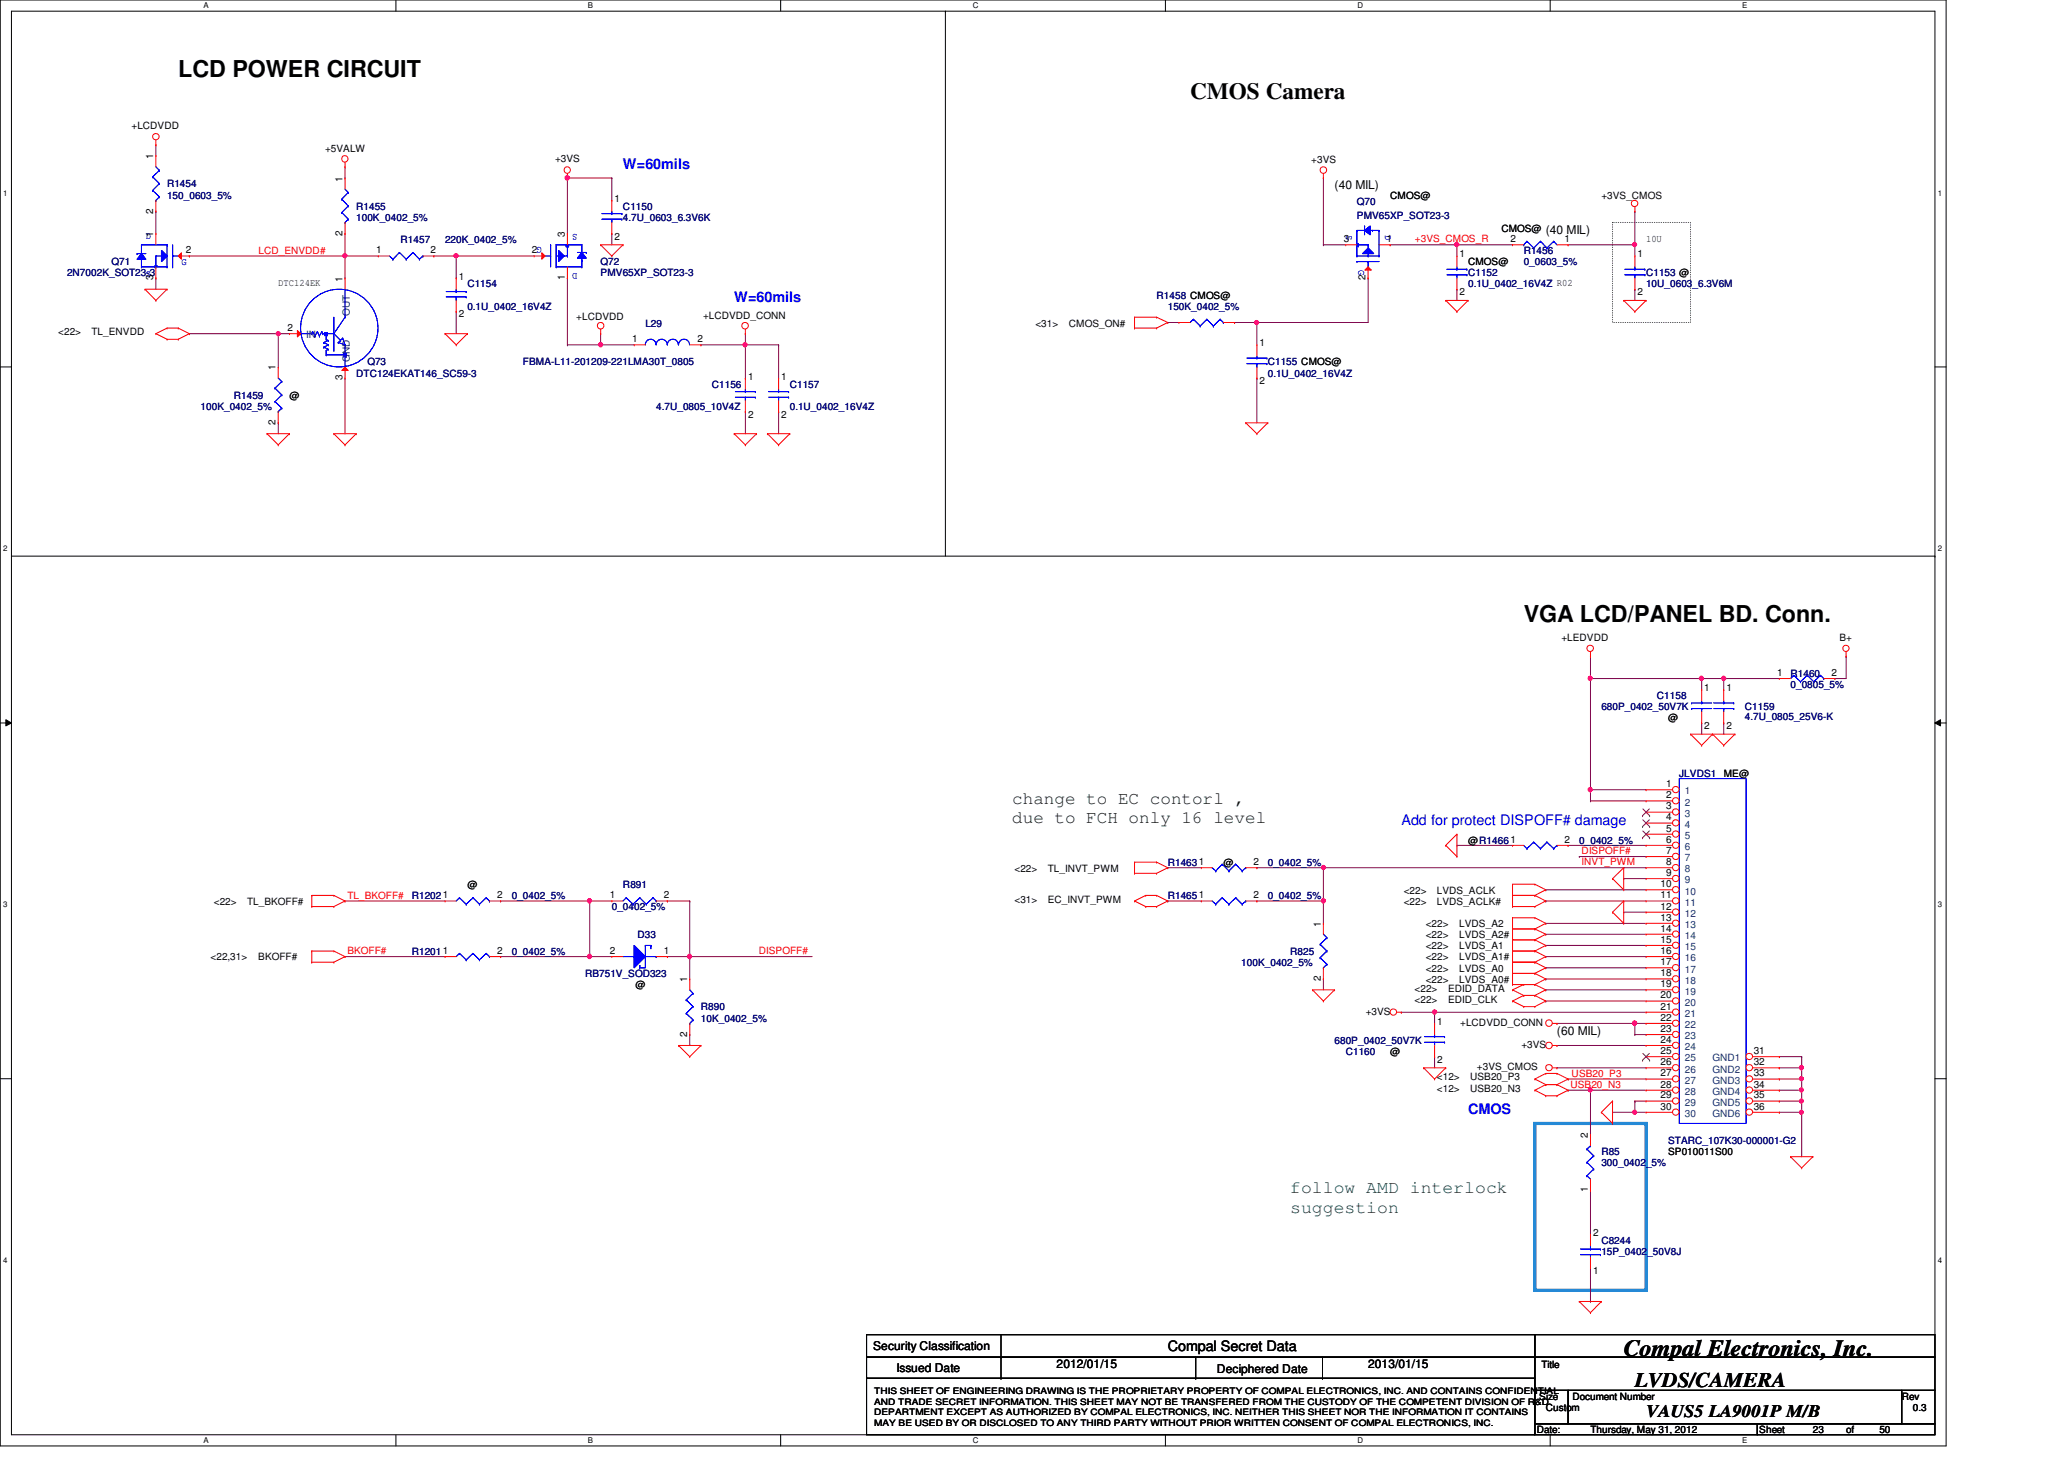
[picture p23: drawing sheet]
<svg xmlns="http://www.w3.org/2000/svg" width="297mm" height="210mm" viewBox="0 0 297 210" stroke-linecap="round" stroke-linejoin="round" font-family="sans-serif">
<defs><g id="words">
<g font-size="3.3">
<text x="25.7" y="11.1">LCD POWER CIRCUIT</text>
<text x="171.3" y="14.3">CMOS Camera</text>
<text x="219.3" y="89.5">VGA LCD/PANEL BD. Conn.</text>
<text x="233.7" y="195.1">Compal Electronics, Inc.</text>
</g>
<text font-size="3" x="235.3" y="199.6">LVDS/CAMERA</text>
<g font-size="2.5" fill="#004000">
<text x="145.7" y="115.7">change to EC contorl ,</text>
<text x="145.7" y="118.4">due to FCH only 16 level</text>
</g>
<g font-size="2.5" fill="#008000">
<text x="185.7" y="171.7">follow AMD interlock</text>
<text x="185.7" y="174.5">suggestion</text>
</g>
<text font-size="2.5" x="236.9" y="203.9">VAUS5 LA9001P M/B</text>
<g font-size="2.1" fill="#00f">
<text x="89.7" y="24.3">W=60mils</text>
<text x="105.7" y="43.5">W=60mils</text>
<text x="201.7" y="118.7">Add for protect DISPOFF# damage</text>
<text x="211.3" y="160.3">CMOS</text>
</g>
<text font-size="2.1" x="168.1" y="194.4">Compal Secret Data</text>
<g font-size="1.7">
<text x="192.1" y="27.2">(40 MIL)</text>
<text x="222.5" y="33.6">(40 MIL)</text>
<text x="224.1" y="148.8">(60 MIL)</text>
<text x="125.7" y="194.3">Security Classification</text>
<text x="129" y="197.3">Issued Date</text>
<text x="152.1" y="196.8">2012/01/15</text>
<text x="175.1" y="197.5">Deciphered Date</text>
<text x="196.9" y="196.8">2013/01/15</text>
</g>
<g font-size="1.4">
<text x="18.9" y="18.5">+LCDVDD</text>
<text x="22.1" y="22.9" transform="rotate(-90 22.1 22.9)">1</text>
<text x="46.8" y="21.8">+5VALW</text>
<text x="79.9" y="23.3">+3VS</text>
<text x="188.7" y="23.5">+3VS</text>
<text x="49.3" y="26.1" transform="rotate(-90 49.3 26.1)">1</text>
<text x="88.4" y="29">1</text>
<text x="200.1" y="28.6">CMOS@</text>
<text x="230.5" y="28.6">+3VS_CMOS</text>
<text x="22.1" y="34.1" transform="rotate(-90 22.1 34.1)">1</text>
<text x="22.1" y="30.7" transform="rotate(-90 22.1 30.7)">2</text>
<text x="49.3" y="33.9" transform="rotate(-90 49.3 33.9)">2</text>
<text x="81.3" y="34.1" transform="rotate(-90 81.3 34.1)">3</text>
<text x="88.4" y="34.5">2</text>
<text x="193.4" y="34.8">3</text>
<text x="199.6" y="34.8">1</text>
<text x="216.1" y="33.4">CMOS@</text>
<text x="217.4" y="34.8">2</text>
<text x="225.2" y="34.8">1</text>
<text x="236.9" y="34.8">10U</text>
<text x="22.1" y="40.3" transform="rotate(-90 22.1 40.3)">3</text>
<text x="26.8" y="36.4">2</text>
<text x="40" y="41.2">DTC124EK</text>
<text x="49.3" y="40.5" transform="rotate(-90 49.3 40.5)">1</text>
<text x="54.1" y="36.4">1</text>
<text x="62" y="36.4">2</text>
<text x="66" y="40.2">1</text>
<text x="76.5" y="36.4">2</text>
<text x="81.3" y="40.3" transform="rotate(-90 81.3 40.3)">1</text>
<text x="196.5" y="40.3" transform="rotate(-90 196.5 40.3)">2</text>
<text x="210.1" y="37">1</text>
<text x="211.3" y="38.2">CMOS@</text>
<text x="235.7" y="37">1</text>
<text x="41.4" y="47.6">2</text>
<text x="66" y="45.7">2</text>
<text x="82.9" y="46">+LCDVDD</text>
<text x="101.2" y="45.8">+LCDVDD_CONN</text>
<text x="149" y="47">&lt;31&gt;</text>
<text x="153.8" y="47">CMOS_ON#</text>
<text x="210.1" y="42.5">2</text>
<text x="235.7" y="42.5">2</text>
<text x="8.4" y="48.3">&lt;22&gt;</text>
<text x="13.2" y="48.3">TL_ENVDD</text>
<text x="39.7" y="53.3" transform="rotate(-90 39.7 53.3)">1</text>
<text x="91" y="49.2">1</text>
<text x="100.4" y="49.2">2</text>
<text x="181.3" y="49.8">1</text>
<text x="41.7" y="57.4">@</text>
<text x="49.3" y="54.7" transform="rotate(-90 49.3 54.7)">3</text>
<text x="107.7" y="54.6">1</text>
<text x="112.4" y="54.6">1</text>
<text x="181.3" y="55.3">2</text>
<text x="39.7" y="61.1" transform="rotate(-90 39.7 61.1)">2</text>
<text x="107.7" y="60.1">2</text>
<text x="112.4" y="60.1">2</text>
<text x="224.7" y="92.2">+LEDVDD</text>
<text x="264.7" y="92.2">B+</text>
<text x="245.3" y="99.4">1</text>
<text x="248.5" y="99.4">1</text>
<text x="255.8" y="97.2">1</text>
<text x="263.6" y="97.2">2</text>
<text x="240.1" y="103.8">@</text>
<text x="245.3" y="104.9">2</text>
<text x="248.5" y="104.9">2</text>
<text x="239.8" y="113.2">1</text>
<text x="248.1" y="111.8">ME@</text>
<text x="239.8" y="114.9">2</text>
<text x="239.8" y="116.5">3</text>
<text x="239.8" y="118">4</text>
<text x="239.8" y="119.6">5</text>
<text x="146" y="125.4">&lt;22&gt;</text>
<text x="150.8" y="125.4">TL_INVT_PWM</text>
<text x="176.1" y="124.6">@</text>
<text x="180.4" y="124.5">2</text>
<text x="211.3" y="121.4">@R14661</text>
<text x="225.2" y="121.2">2</text>
<text x="239.8" y="121.2">6</text>
<text x="239.8" y="122.9">7</text>
<text x="239.8" y="124.5">8</text>
<text x="30.8" y="130.2">&lt;22&gt;</text>
<text x="35.6" y="130.2">TL_BKOFF#</text>
<text x="67.3" y="127.8">@</text>
<text x="71.5" y="129.2">2</text>
<text x="87.8" y="129.2">1</text>
<text x="95.5" y="129.2">2</text>
<text x="146" y="129.9">&lt;31&gt;</text>
<text x="150.8" y="129.9">EC_INVT_PWM</text>
<text x="180.4" y="129.2">2</text>
<text x="202" y="128.6">&lt;22&gt;</text>
<text x="202" y="130.2">&lt;22&gt;</text>
<text x="206.8" y="128.6">LVDS_ACLK</text>
<text x="206.8" y="130.2">LVDS_ACLK#</text>
<text x="239" y="127.6">10</text>
<text x="239" y="129.2">11</text>
<text x="239" y="130.9">12</text>
<text x="239.8" y="126">9</text>
<text x="71.5" y="137.2">2</text>
<text x="87.8" y="137.2">2</text>
<text x="95.5" y="137.2">1</text>
<text x="190.1" y="133.3" transform="rotate(-90 190.1 133.3)">1</text>
<text x="205.2" y="136.6">&lt;22&gt;</text>
<text x="205.2" y="133.4">&lt;22&gt;</text>
<text x="205.2" y="135">&lt;22&gt;</text>
<text x="210" y="136.6">LVDS_A1</text>
<text x="210" y="133.4">LVDS_A2</text>
<text x="210" y="135">LVDS_A2#</text>
<text x="239" y="132.5">13</text>
<text x="239" y="134">14</text>
<text x="239" y="135.6">15</text>
<text x="239" y="137.2">16</text>
<text x="30.3" y="138.2">&lt;22,31&gt;</text>
<text x="37.2" y="138.2">BKOFF#</text>
<text x="91.4" y="142.2">@</text>
<text x="98.9" y="141.3" transform="rotate(-90 98.9 141.3)">1</text>
<text x="190.1" y="141.1" transform="rotate(-90 190.1 141.1)">2</text>
<text x="203.6" y="142.7">&lt;22&gt;</text>
<text x="205.2" y="139.8">&lt;22&gt;</text>
<text x="205.2" y="141.4">&lt;22&gt;</text>
<text x="205.2" y="138.2">&lt;22&gt;</text>
<text x="208.4" y="142.7">EDID_DATA</text>
<text x="210" y="139.8">LVDS_A0</text>
<text x="210" y="141.4">LVDS_A0#</text>
<text x="210" y="138.2">LVDS_A1#</text>
<text x="239" y="138.9">17</text>
<text x="239" y="140.5">18</text>
<text x="239" y="142">19</text>
<text x="239" y="143.6">20</text>
<text x="98.9" y="149.1" transform="rotate(-90 98.9 149.1)">2</text>
<text x="196.6" y="146">+3VS</text>
<text x="203.6" y="144.3">&lt;22&gt;</text>
<text x="206.8" y="147.4">1</text>
<text x="208.4" y="144.3">EDID_CLK</text>
<text x="210.1" y="147.6">+LCDVDD_CONN</text>
<text x="239" y="145.2">21</text>
<text x="239" y="146.9">22</text>
<text x="239" y="148.5">23</text>
<text x="200.1" y="151.8">@</text>
<text x="206.8" y="155.4">&lt;12&gt;</text>
<text x="206.8" y="152.9">2</text>
<text x="211.6" y="155.4">USB20_P3</text>
<text x="212.6" y="154">+3VS_CMOS</text>
<text x="218.9" y="150.8">+3VS</text>
<text x="239" y="150">24</text>
<text x="239" y="151.6">25</text>
<text x="239" y="153.2">26</text>
<text x="239" y="154.9">27</text>
<text x="252.4" y="151.6">31</text>
<text x="252.4" y="153.2">32</text>
<text x="252.4" y="154.9">33</text>
<text x="206.8" y="157.1">&lt;12&gt;</text>
<text x="211.6" y="157.1">USB20_N3</text>
<text x="239" y="156.5">28</text>
<text x="239" y="158">29</text>
<text x="239" y="159.6">30</text>
<text x="252.4" y="156.5">34</text>
<text x="252.4" y="158">35</text>
<text x="252.4" y="159.6">36</text>
<text x="228.5" y="163.7" transform="rotate(-90 228.5 163.7)">2</text>
<text x="240.1" y="166.2">SP010011S00</text>
<text x="228.5" y="171.5" transform="rotate(-90 228.5 171.5)">1</text>
<text x="229.3" y="177.8">2</text>
<text x="229.3" y="183.3">1</text>
<text x="221.8" y="196.8">Title</text>
<text x="221.5" y="201.4">Size</text>
<text x="222.5" y="203">Custom</text>
<text x="226.3" y="201.4">Document Number</text>
<text x="273.7" y="201.4">Rev</text>
<text x="275.3" y="203">0.3</text>
<text x="221.2" y="206.2">Date:</text>
<text x="228.9" y="206.2">Thursday, May 31, 2012</text>
<text x="253.2" y="206.2">Sheet</text>
<text x="260.9" y="206.2">23</text>
<text x="265.7" y="206.2">of</text>
<text x="270.5" y="206.2">50</text>
</g>
<g font-size="1.4" fill="#000080">
<text x="24" y="27">R1454</text>
<text x="24" y="28.6">150_0603_5%</text>
<text x="195.3" y="29.5">Q70</text>
<text x="51.3" y="30.2">R1455</text>
<text x="51.3" y="31.7">100K_0402_5%</text>
<text x="57.7" y="35">R1457</text>
<text x="64" y="35">220K_0402_5%</text>
<text x="89.7" y="30.2">C1150</text>
<text x="89.7" y="31.7">4.7U_0603_6.3V6K</text>
<text x="195.3" y="31.5">PMV65XP_SOT23-3</text>
<text x="9.6" y="39.8">2N7002K_SOT23-3</text>
<text x="16" y="38.2">Q71</text>
<text x="67.3" y="41.4">C1154</text>
<text x="86.4" y="38.2">Q72</text>
<text x="86.4" y="39.8">PMV65XP_SOT23-3</text>
<text x="211.3" y="39.8">C1152</text>
<text x="211.3" y="41.4">0.1U_0402_16V4Z R02</text>
<text x="219.3" y="36.6">R1456</text>
<text x="219.3" y="38.2">0_0603_5%</text>
<text x="236.9" y="39.8">C1153 @</text>
<text x="236.9" y="41.4">10U_0603_6.3V6M</text>
<text x="67.3" y="44.6">0.1U_0402_16V4Z</text>
<text x="92.9" y="47">L29</text>
<text x="166.5" y="43">R1458 CMOS@</text>
<text x="168.1" y="44.6">150K_0402_5%</text>
<text x="52.9" y="52.6">Q73</text>
<text x="75.3" y="52.6">FBMA-L11-201209-221LMA30T_0805</text>
<text x="182.5" y="52.6">C1155 CMOS@</text>
<text x="28.9" y="59">100K_0402_5%</text>
<text x="33.7" y="57.4">R1459</text>
<text x="51.3" y="54.2">DTC124EKAT146_SC59-3</text>
<text x="94.4" y="59">4.7U_0805_10V4Z</text>
<text x="102.4" y="55.8">C1156</text>
<text x="113.7" y="55.8">C1157</text>
<text x="113.7" y="59">0.1U_0402_16V4Z</text>
<text x="182.5" y="54.2">0.1U_0402_16V4Z</text>
<text x="238.5" y="100.6">C1158</text>
<text x="257.7" y="97.4">R1460</text>
<text x="257.7" y="99">0_0805_5%</text>
<text x="230.5" y="102.2">680P_0402_50V7K</text>
<text x="251.1" y="102.2">C1159</text>
<text x="251.1" y="103.6">4.7U_0805_25V6-K</text>
<text x="241.7" y="111.8">JLVDS1</text>
<text x="168.1" y="124.6">R14631</text>
<text x="182.5" y="124.6">0_0402_5%</text>
<text x="227.3" y="121.4">0_0402_5%</text>
<text x="59.3" y="129.4">R12021</text>
<text x="73.7" y="129.4">0_0402_5%</text>
<text x="88" y="131">0_0402_5%</text>
<text x="89.7" y="127.8">R891</text>
<text x="168.1" y="129.4">R14651</text>
<text x="182.5" y="129.4">0_0402_5%</text>
<text x="59.3" y="137.4">R12011</text>
<text x="73.7" y="137.4">0_0402_5%</text>
<text x="91.7" y="135">D33</text>
<text x="185.7" y="137.4">R825</text>
<text x="84.2" y="140.6">RB751V_SOD323</text>
<text x="178.6" y="139">100K_0402_5%</text>
<text x="100.9" y="145.4">R890</text>
<text x="100.9" y="147">10K_0402_5%</text>
<text x="192.1" y="150.2">680P_0402_50V7K</text>
<text x="193.7" y="151.8">C1160</text>
<text x="230.5" y="166.2">R85</text>
<text x="230.5" y="167.8">300_0402_5%</text>
<text x="240.1" y="164.6">STARC_107K30-000001-G2</text>
<text x="230.5" y="179">C8244</text>
<text x="230.5" y="180.6">15P_0402_50V8J</text>
</g>
<g font-size="1.4" fill="#00f">
<text x="21" y="34.3">D</text>
<text x="78" y="35.5" transform="rotate(180 78 35.5)">G</text>
<text x="83.1" y="33.7" transform="rotate(180 83.1 33.7)">S</text>
<text x="193.7" y="33.8" transform="rotate(90 193.7 33.8)">S</text>
<text x="199.3" y="33.8" transform="rotate(90 199.3 33.8)">D</text>
<text x="21" y="39.9">S</text>
<text x="26.1" y="38.1">G</text>
<text x="83.1" y="39.3" transform="rotate(180 83.1 39.3)">D</text>
<text x="195.5" y="38.9" transform="rotate(90 195.5 38.9)">G</text>
</g>
<g font-size="1.4" fill="#f00">
<text x="203.6" y="34.9">+3VS_CMOS_R</text>
<text x="37.2" y="36.5">LCD_ENVDD#</text>
<text x="227.6" y="124.5">INVT_PWM</text>
<text x="227.6" y="122.9">DISPOFF#</text>
<text x="50" y="129.3">TL_BKOFF#</text>
<text x="50" y="137.3">BKOFF#</text>
<text x="109.2" y="137.3">DISPOFF#</text>
<text x="226.2" y="154.9">USB20_P3</text>
<text x="226" y="156.5">USB20_N3</text>
</g>
<g font-size="1.4" fill="#004080">
<text x="50.3" y="45.5" transform="rotate(-90 50.3 45.5)">OUT</text>
<text x="44.1" y="48.7">IN</text>
<text x="50.3" y="52" transform="rotate(-90 50.3 52)">GND</text>
<text x="242.5" y="114.3">1</text>
<text x="242.5" y="115.9">2</text>
<text x="242.5" y="117.5">3</text>
<text x="242.5" y="119.1">4</text>
<text x="242.5" y="120.7">5</text>
<text x="242.5" y="122.3">6</text>
<text x="242.5" y="123.9">7</text>
<text x="242.5" y="125.5">8</text>
<text x="242.5" y="127.1">9</text>
<text x="242.5" y="128.7">10</text>
<text x="242.5" y="130.3">11</text>
<text x="242.5" y="131.9">12</text>
<text x="242.5" y="133.5">13</text>
<text x="242.5" y="135.1">14</text>
<text x="242.5" y="136.7">15</text>
<text x="242.5" y="138.3">16</text>
<text x="242.5" y="139.9">17</text>
<text x="242.5" y="141.5">18</text>
<text x="242.5" y="143.1">19</text>
<text x="242.5" y="144.7">20</text>
<text x="242.5" y="146.3">21</text>
<text x="242.5" y="147.9">22</text>
<text x="242.5" y="149.5">23</text>
<text x="242.5" y="151.1">24</text>
<text x="242.5" y="152.7">25</text>
<text x="242.5" y="154.3">26</text>
<text x="242.5" y="155.9">27</text>
<text x="246.5" y="152.7">GND1</text>
<text x="246.5" y="154.3">GND2</text>
<text x="246.5" y="155.9">GND3</text>
<text x="242.5" y="157.5">28</text>
<text x="242.5" y="159.1">29</text>
<text x="242.5" y="160.7">30</text>
<text x="246.5" y="157.5">GND4</text>
<text x="246.5" y="159.1">GND5</text>
<text x="246.5" y="160.7">GND6</text>
</g>
<g font-size="1.3">
<text x="125.8" y="200.6">THIS SHEET OF ENGINEERING DRAWING IS THE PROPRIETARY PROPERTY OF COMPAL ELECTRONICS, INC. AND CONTAINS CONFIDENTIAL</text>
<text x="125.8" y="202.1">AND TRADE SECRET INFORMATION. THIS SHEET MAY NOT BE TRANSFERED FROM THE CUSTODY OF THE COMPETENT DIVISION OF R&amp;D</text>
<text x="125.8" y="203.6">DEPARTMENT EXCEPT AS AUTHORIZED BY COMPAL ELECTRONICS, INC. NEITHER THIS SHEET NOR THE INFORMATION IT CONTAINS</text>
<text x="125.8" y="205.1">MAY BE USED BY OR DISCLOSED TO ANY THIRD PARTY WITHOUT PRIOR WRITTEN CONSENT OF COMPAL ELECTRONICS, INC.</text>
</g>
<g font-size="1.1">
<text x="29.3" y="1.1">A</text>
<text x="84.6" y="1.1">B</text>
<text x="140" y="1.1">C</text>
<text x="195.4" y="1.1">D</text>
<text x="250.7" y="1.1">E</text>
<text x=".5" y="28.2">1</text>
<text x="278.9" y="28.2">1</text>
<text x=".5" y="79.3">2</text>
<text x="278.9" y="79.3">2</text>
<text x=".5" y="130.6">3</text>
<text x="278.9" y="130.6">3</text>
<text x=".5" y="181.7">4</text>
<text x="278.9" y="181.7">4</text>
<text x="29.3" y="207.6">A</text>
<text x="84.6" y="207.6">B</text>
<text x="140" y="207.6">C</text>
<text x="195.4" y="207.6">D</text>
<text x="250.7" y="207.6">E</text>
</g>
</g></defs>
<path d="M0 0h280.1v208h-280.1zM1.6 1.6h276.9v204.8h-276.9z" fill="none" stroke="#000" stroke-width=".14"/>
<g fill="#fff">
<path d="M29.3 .2h.7v1.2h-.7z"/>
<path d="M29.3 206.6h.7v1.2h-.7z"/>
</g>
<path d="M57 0v1.6M57 206.4v1.6" fill="none" stroke="#000" stroke-width=".14"/>
<g fill="#fff">
<path d="M84.6 .2h.7v1.2h-.7z"/>
<path d="M84.6 206.6h.7v1.2h-.7z"/>
</g>
<path d="M112.3 0v1.6M112.3 206.4v1.6" fill="none" stroke="#000" stroke-width=".14"/>
<g fill="#fff">
<path d="M140 .2h.8v1.2h-.8z"/>
<path d="M140 206.6h.8v1.2h-.8z"/>
</g>
<path d="M167.7 0v1.6M167.7 206.4v1.6" fill="none" stroke="#000" stroke-width=".14"/>
<g fill="#fff">
<path d="M195.4 .2h.7v1.2h-.7z"/>
<path d="M195.4 206.6h.7v1.2h-.7z"/>
</g>
<path d="M223.1 0v1.6M223.1 206.4v1.6" fill="none" stroke="#000" stroke-width=".14"/>
<g fill="#fff">
<path d="M250.7 .2h.8v1.2h-.8z"/>
<path d="M250.7 206.6h.8v1.2h-.8z"/>
<path d="M.5 27.2h.6v1.2h-.6z"/>
<path d="M278.9 27.2h.6v1.2h-.6z"/>
<path d="M.5 78.4h.6v1.1h-.6z"/>
<path d="M278.9 78.4h.6v1.1h-.6z"/>
</g>
<path d="M0 52.8h1.6M278.5 52.8h1.6" fill="none" stroke="#000" stroke-width=".14"/>
<g fill="#fff">
<path d="M.5 129.6h.6v1.2h-.6z"/>
<path d="M278.9 129.6h.6v1.2h-.6z"/>
</g>
<path d="M0 104h1.6M.8 103.5l.8 .5-.8 .4zM278.5 104l.8-.5v.9zM278.5 104h1.6" fill="none" stroke="#000" stroke-width=".14"/>
<path d="M.8 103.5l.8 .5-.8 .4zM278.5 104l.8-.5v.9z" fill="#000"/>
<g fill="#fff">
<path d="M.5 180.8h.6v1.1h-.6z"/>
<path d="M278.9 180.8h.6v1.1h-.6z"/>
</g>
<path d="M136.1 1.6h.1M136.1 1.6v78.4M1.6 80h276.9M278.5 80h.1M0 155.2h1.6M278.5 155.2h1.6" fill="none" stroke="#000" stroke-width=".14"/>
<path d="M232.1 32h11.2v14.4h-11.2z" fill="none" stroke="#000" stroke-width=".14" stroke-dasharray="0 .3"/>
<path d="M220.9 161.6h16v24h-16z" fill="none" stroke="#0080ff" stroke-width=".47"/>
<g fill="none" stroke="#800040" stroke-width=".14">
<path d="M62.4 36.8h.1M62.4 36.8h3.3M65.7 36.8h.1M65.7 36.8v3.2M65.7 44.8h.1M65.7 44.8v3.2M81.7 49.6h.1M81.7 49.6h9.6M86.4 49.6h.1M107.3 59.2h.1M107.3 59.2v3.2M112.1 59.2h.1"/>
<path d="M112.1 59.2v3.2"/>
</g>
<circle cx="86.4" cy="49.6" r=".31" fill="#f0f"/>
<circle cx="86.4" cy="49.6" r=".31" fill="none" stroke="#f0f" stroke-width=".14"/>
<path d="M49.7 36.8h.1M49.7 36.8h4.7M86.4 48h.1M86.4 48v1.6" fill="none" stroke="#800040" stroke-width=".14"/>
<circle cx="49.6" cy="36.8" r=".31" fill="#f0f"/>
<circle cx="49.6" cy="36.8" r=".31" fill="none" stroke="#f0f" stroke-width=".14"/>
<path d="M40 48h.1M40 48v4.8M40 48h1.7" fill="none" stroke="#800040" stroke-width=".14"/>
<circle cx="40" cy="48" r=".3" fill="#f0f"/>
<circle cx="40" cy="48" r=".3" fill="none" stroke="#f0f" stroke-width=".14"/>
<path d="M49.7 24h.1M49.7 24v1.6M65.7 36.8h.1M65.7 36.8h11.2M49.7 54.4h.1M49.7 54.4v8" fill="none" stroke="#800040" stroke-width=".14"/>
<circle cx="65.6" cy="36.8" r=".31" fill="#f0f"/>
<circle cx="65.6" cy="36.8" r=".31" fill="none" stroke="#f0f" stroke-width=".14"/>
<g fill="none" stroke="#800040" stroke-width=".14">
<path d="M22.4 20.8h.1M22.4 30.4h.1M22.4 20.8v1.6M22.4 30.4v3.2M27.3 36.8h.1M27.3 36.8h22.4M49.7 36.8h.1M49.7 33.6h.1M49.7 33.6v6.4M88 33.6h.1M88 33.6v1.6M22.4 40h.1"/>
<path d="M22.4 40v1.6M81.7 40h.1M81.7 40v9.6M107.3 49.6h.1M107.3 49.6h4.8M40 60.8h.1M40 60.8v1.6"/>
</g>
<circle cx="107.2" cy="49.6" r=".31" fill="#f0f"/>
<circle cx="107.2" cy="49.6" r=".31" fill="none" stroke="#f0f" stroke-width=".14"/>
<path d="M81.7 25.6h.1M81.7 25.6v8M81.7 25.6h6.3M88 25.6h.1M88 25.6v3.2M107.3 48h.1M107.3 48v1.6M112.1 49.6h.1M112.1 49.6v4.8" fill="none" stroke="#800040" stroke-width=".14"/>
<circle cx="81.6" cy="25.6" r=".32" fill="#f0f"/>
<circle cx="81.6" cy="25.6" r=".32" fill="none" stroke="#f0f" stroke-width=".14"/>
<g fill="none" stroke="#800040" stroke-width=".14">
<path d="M190.5 25.6h.1M190.5 25.6v9.6M200.1 35.2h.1M200.1 35.2h9.6M209.7 35.2h.1M209.7 35.2v1.6M27.3 48h.1M27.3 48h12.7M100.9 49.6h.1M100.9 49.6h6.4M107.3 49.6h.1M107.3 49.6v4.8"/>
<path d="M180.9 46.4h.1M180.9 46.4v3.2M209.7 41.6h.1M209.7 41.6v1.6"/>
</g>
<circle cx="180.8" cy="46.4" r=".3" fill="#f0f"/>
<circle cx="180.8" cy="46.4" r=".3" fill="none" stroke="#f0f" stroke-width=".14"/>
<g fill="none" stroke="#800040" stroke-width=".14">
<path d="M190.5 35.2h.1M190.5 35.2h3.2M225.7 35.2h.1M225.7 35.2h9.6M235.3 35.2h.1M235.3 35.2v1.6M168.1 46.4h.1M168.1 46.4h1.6M177.7 46.4h.1M177.7 46.4h19.2M180.9 54.4h.1M180.9 46.4h.1"/>
<path d="M180.9 54.4v6.4M235.3 41.6h.1M235.3 41.6v1.6"/>
</g>
<circle cx="235.2" cy="35.2" r=".3" fill="#f0f"/>
<circle cx="235.2" cy="35.2" r=".3" fill="none" stroke="#f0f" stroke-width=".14"/>
<path d="M209.7 35.2h.1M209.7 35.2h8M235.3 30.4h.1M235.3 30.4v4.8" fill="none" stroke="#800040" stroke-width=".14"/>
<circle cx="209.7" cy="35.2" r=".31" fill="#f0f"/>
<circle cx="209.7" cy="35.2" r=".31" fill="none" stroke="#f0f" stroke-width=".14"/>
<g fill="none" stroke="#800040" stroke-width=".14">
<path d="M196.9 40h.1M196.9 40v6.4M222.5 136h.1M222.5 134.4h.1M222.5 132.8h.1M222.5 137.6h.1M222.5 139.2h.1M222.5 129.6h.1M222.5 128h.1M222.5 136h14.4M222.5 134.4h14.4M222.5 132.8h14.4"/>
<path d="M222.5 137.6h14.4M222.5 139.2h14.4M222.5 129.6h14.4M222.5 128h14.4M222.5 140.8h.1M222.5 140.8h14.4M224.1 147.2h.1M224.1 147.2h11.2"/>
</g>
<circle cx="235.2" cy="147.2" r=".3" fill="#f0f"/>
<circle cx="235.2" cy="147.2" r=".3" fill="none" stroke="#f0f" stroke-width=".14"/>
<path d="M168.1 129.6h.1M168.1 129.6h4.8M224.1 150.4h.1M224.1 150.4h12.8M256.1 160h.1M256.1 160h3.2M259.3 160h.1M259.3 160v6.4" fill="none" stroke="#800040" stroke-width=".14"/>
<circle cx="259.2" cy="160" r=".3" fill="#f0f"/>
<circle cx="259.2" cy="160" r=".3" fill="none" stroke="#f0f" stroke-width=".14"/>
<path d="M235.3 160h.1M235.3 160h1.6" fill="none" stroke="#800040" stroke-width=".14"/>
<circle cx="235.2" cy="160" r=".3" fill="#f0f"/>
<circle cx="235.2" cy="160" r=".3" fill="none" stroke="#f0f" stroke-width=".14"/>
<g fill="none" stroke="#800040" stroke-width=".14">
<path d="M168.1 124.8h.1M168.1 124.8h4.8M180.9 129.6h.1M190.5 124.8h.1M190.5 124.8h46.4M190.5 124.8v4.8h-9.6M227.3 123.2h.1M227.3 123.2h9.6M233.7 126.4h.1M233.7 126.4h3.2M224.1 153.6h.1M224.1 153.6h12.8"/>
<path d="M225.7 155.2h.1M225.7 155.2h11.2M228.9 156.8h.1M228.9 156.8h8M256.1 156.8h.1M256.1 156.8h3.2"/>
</g>
<circle cx="190.5" cy="124.8" r=".3" fill="#f0f"/>
<circle cx="190.5" cy="124.8" r=".3" fill="none" stroke="#f0f" stroke-width=".14"/>
<path d="M228.9 115.2h.1M228.9 113.6h.1M228.9 115.2h8M228.9 113.6v1.6M180.9 124.8h.1M180.9 124.8h9.6" fill="none" stroke="#800040" stroke-width=".14"/>
<circle cx="228.8" cy="113.6" r=".31" fill="#f0f"/>
<circle cx="228.8" cy="113.6" r=".31" fill="none" stroke="#f0f" stroke-width=".14"/>
<path d="M228.9 97.6h.1M228.9 94.4h.1M228.9 94.4v19.2M228.9 113.6h.1M228.9 113.6h8M256.1 153.6h.1M256.1 153.6h3.2M259.3 155.2h.1M259.3 155.2v1.6" fill="none" stroke="#800040" stroke-width=".14"/>
<circle cx="259.2" cy="155.2" r=".3" fill="#f0f"/>
<circle cx="259.2" cy="155.2" r=".3" fill="none" stroke="#f0f" stroke-width=".14"/>
<path d="M244.9 97.6h.1M244.9 97.6h3.2" fill="none" stroke="#800040" stroke-width=".14"/>
<circle cx="248.1" cy="97.6" r=".31" fill="#f0f"/>
<circle cx="248.1" cy="97.6" r=".31" fill="none" stroke="#f0f" stroke-width=".14"/>
<circle cx="244.8" cy="97.6" r=".31" fill="#f0f"/>
<circle cx="244.8" cy="97.6" r=".31" fill="none" stroke="#f0f" stroke-width=".14"/>
<g fill="none" stroke="#800040" stroke-width=".14">
<path d="M244.9 97.6h.1M244.9 97.6v1.6M248.1 97.6h.1M248.1 97.6v1.6M248.1 97.6h8M264.1 97.6h.1M265.7 94.4h.1M265.7 94.4v3.2h-1.6M244.9 104h.1M244.9 104v1.6M248.1 104h.1M248.1 104v1.6"/>
<path d="M235.3 158.4h.1M235.3 158.4h1.6M235.3 158.4v1.6h-3.2M256.1 155.2h.1M256.1 152h.1M256.1 152h3.2M259.3 152h.1M259.3 153.6h.1M259.3 152v3.2h-3.2M232.1 160h.1"/>
</g>
<circle cx="259.2" cy="153.6" r=".31" fill="#f0f"/>
<circle cx="259.2" cy="153.6" r=".31" fill="none" stroke="#f0f" stroke-width=".14"/>
<path d="M256.1 158.4h.1M259.3 156.8h.1M259.3 156.8v1.6h-3.2" fill="none" stroke="#800040" stroke-width=".14"/>
<circle cx="259.2" cy="156.8" r=".3" fill="#f0f"/>
<circle cx="259.2" cy="156.8" r=".3" fill="none" stroke="#f0f" stroke-width=".14"/>
<path d="M228.9 97.6h.1M228.9 97.6h16" fill="none" stroke="#800040" stroke-width=".14"/>
<circle cx="228.8" cy="97.6" r=".31" fill="#f0f"/>
<circle cx="228.8" cy="97.6" r=".31" fill="none" stroke="#f0f" stroke-width=".14"/>
<path d="M235.3 147.2h.1M235.3 147.2v1.6" fill="none" stroke="#800040" stroke-width=".14"/>
<circle cx="235.2" cy="147.2" r=".3" fill="#f0f"/>
<circle cx="235.2" cy="147.2" r=".3" fill="none" stroke="#f0f" stroke-width=".14"/>
<path d="M206.5 145.6h.1M206.5 145.6h30.4M222.5 142.4h.1M222.5 142.4h14.4" fill="none" stroke="#800040" stroke-width=".14"/>
<circle cx="206.4" cy="145.6" r=".31" fill="#f0f"/>
<circle cx="206.4" cy="145.6" r=".31" fill="none" stroke="#f0f" stroke-width=".14"/>
<g fill="none" stroke="#800040" stroke-width=".14">
<path d="M233.7 131.2h.1M233.7 131.2h3.2M201.7 145.6h.1M201.7 145.6h4.8M206.5 145.6h.1M206.5 152h.1M206.5 145.6v1.6M206.5 152v1.6M222.5 144h.1M222.5 144h14.4M235.3 147.2h.1M235.3 148.8h.1"/>
<path d="M235.3 147.2h1.6M235.3 148.8h1.6M259.3 158.4h.1M259.3 158.4v1.6"/>
</g>
<circle cx="259.2" cy="158.4" r=".3" fill="#f0f"/>
<circle cx="259.2" cy="158.4" r=".3" fill="none" stroke="#f0f" stroke-width=".14"/>
<path d="M84.9 129.6h.1M84.9 129.6v8M84.9 129.6h3.1" fill="none" stroke="#800040" stroke-width=".14"/>
<circle cx="84.8" cy="129.6" r=".31" fill="#f0f"/>
<circle cx="84.8" cy="129.6" r=".31" fill="none" stroke="#f0f" stroke-width=".14"/>
<path d="M49.7 129.6h.1M49.7 129.6h14.3M84.9 137.6h.1M84.9 137.6h3.1" fill="none" stroke="#800040" stroke-width=".14"/>
<circle cx="84.8" cy="137.6" r=".31" fill="#f0f"/>
<circle cx="84.8" cy="137.6" r=".31" fill="none" stroke="#f0f" stroke-width=".14"/>
<path d="M96.1 129.6h.1M96.1 129.6h3.2M99.3 129.6h.1M99.3 129.6v8" fill="none" stroke="#800040" stroke-width=".14"/>
<circle cx="99.2" cy="137.6" r=".31" fill="#f0f"/>
<circle cx="99.2" cy="137.6" r=".31" fill="none" stroke="#f0f" stroke-width=".14"/>
<path d="M49.7 137.6h.1M49.7 137.6h14.3M72 137.6h.1M72 137.6h12.9M96.1 137.6h.1M96.1 137.6h20.8M99.3 137.6h.1M190.5 129.6h.1M190.5 129.6v3.2M190.5 140.8h.1M190.5 140.8v1.6" fill="none" stroke="#800040" stroke-width=".14"/>
<circle cx="190.4" cy="129.6" r=".31" fill="#f0f"/>
<circle cx="190.4" cy="129.6" r=".31" fill="none" stroke="#f0f" stroke-width=".14"/>
<path d="M72 129.6h.1M72 129.6h12.9M228.9 156.8h.1M228.9 156.8v6.4" fill="none" stroke="#800040" stroke-width=".14"/>
<circle cx="228.9" cy="156.8" r=".3" fill="#f0f"/>
<circle cx="228.9" cy="156.8" r=".3" fill="none" stroke="#f0f" stroke-width=".14"/>
<g fill="none" stroke="#800040" stroke-width=".14">
<path d="M99.3 137.6h.1M99.3 137.6v3.2M209.7 121.6h.1M209.7 121.6h8M225.7 121.6h.1M225.7 121.6h11.2M99.3 148.8h.1M99.3 148.8v1.6M225.7 156.8h.1M225.7 156.8h3.2M228.9 171.2h.1M228.9 171.2v6.4"/>
<path d="M228.9 187.2h.1M228.9 182.4v4.8"/>
</g>
<g fill="none" stroke="#f00" stroke-width=".14">
<path d="M22.4 20.8h.1M22.4 20.2v.6M49.7 24h.1M49.7 23.4v.6M81.7 25.6h.1M81.7 25v.6M86.4 35.2h.1M86.4 35.2h3.3M86.4 35.2l1.6 1.6M88 36.8h.1M89.7 35.2h.1M89.7 35.2l-1.7 1.6"/>
<path d="M190.5 25.6h.1M190.5 25v.6M235.3 30.4h.1M235.3 29.8v.6M20.9 41.6h.1M20.9 41.6h3.1M20.9 41.6l1.5 1.6M22.4 48h.1M22.4 43.2h.1M22.4 48l1.6 .8M24 48.8h.1M24 47.2h.1"/>
<path d="M24 41.6h.1M24 48.8h1.7M24 47.2h1.7M24 47.2l-1.6 .8M24 41.6l-1.6 1.6M25.7 48.8h.1M25.7 47.2h.1M25.7 47.2l1.6 .8M27.3 48h.1M27.3 48l-1.6 .8M64 48h.1M64 48h3.3"/>
<path d="M64 48l1.7 1.6M65.7 49.6h.1M67.3 48h.1M67.3 48l-1.6 1.6M86.4 48h.1M86.4 47.4v.6M91.3 49.6h.1M91.3 49.6h1.6M99.3 49.6h1.6M100.9 49.6h.1M107.3 48h.1M107.3 47.4v.6"/>
<path d="M163.3 47.2h.1M163.3 45.6h.1M163.3 47.2h3.2M163.3 45.6h3.2M163.3 45.6v1.6M166.5 45.6h.1M166.5 47.2h.1M166.5 45.6l1.6 .8M168.1 46.4h.1M168.1 46.4l-1.6 .8M208.1 43.2h.1M208.1 43.2h3.2"/>
<path d="M208.1 43.2l1.6 1.6M209.7 44.8h.1M211.3 43.2h.1M211.3 43.2l-1.6 1.6M233.7 43.2h.1M233.7 43.2h3.2M233.7 43.2l1.6 1.6M235.3 44.8h.1M236.9 43.2h.1M236.9 43.2l-1.6 1.6M38.4 62.4h.1M38.4 62.4h3.3"/>
<path d="M38.4 62.4l1.6 1.6M40 64h.1M41.7 62.4h.1M41.7 62.4l-1.7 1.6M48 62.4h.1M48 62.4h3.3M48 62.4l1.7 1.6M49.7 64h.1M51.3 62.4h.1M51.3 62.4l-1.6 1.6M105.7 62.4h.1M105.7 62.4h3.2"/>
<path d="M105.7 62.4l1.6 1.6M107.3 64h.1M108.9 62.4h.1M108.9 62.4l-1.6 1.6M110.4 62.4h.1M110.4 62.4h3.3M110.4 62.4l1.7 1.6M112.1 64h.1M113.7 62.4h.1M113.7 62.4l-1.6 1.6M179.3 60.8h.1M179.3 60.8h3.2"/>
<path d="M179.3 60.8l1.6 1.6M180.9 62.4h.1M182.5 60.8h.1M182.5 60.8l-1.6 1.6M228.9 94.4h.1M228.9 93.8v.6M244.9 99.2h.1M244.9 99.2v1.6M265.7 94.4h.1M265.7 93.8v.6M243.3 105.6h.1M243.3 105.6h6.4"/>
<path d="M243.3 105.6l1.6 1.6M244.9 107.2h.1M244.9 104h.1M244.9 102.4v1.6M246.5 105.6h.1M246.5 105.6l-1.6 1.6M246.5 105.6l1.6 1.6M248.1 107.2h.1M249.7 105.6h.1M249.7 105.6l-1.6 1.6M44.9 136.8h.1M44.9 138.4h.1"/>
<path d="M44.9 128.8h.1M44.9 130.4h.1M44.9 138.4h3.1M44.9 136.8h3.1M44.9 128.8h3.1M44.9 130.4h3.1M44.9 128.8v1.6M44.9 136.8v1.6M48 138.4h.1M48 136.8h.1M48 130.4h.1M48 128.8h.1"/>
<path d="M48 136.8l1.7 .8M48 128.8l1.7 .8M49.7 137.6h.1M49.7 129.6h.1M49.7 137.6l-1.7 .8M49.7 129.6l-1.7 .8M163.3 125.6h.1M163.3 124h.1M163.3 129.6h.1M163.3 124v1.6M163.3 124h3.2M163.3 125.6h3.2"/>
<path d="M163.3 129.6l1.6 .8M164.9 130.4h.1M164.9 128.8h.1M164.9 128.8h1.6M164.9 130.4h1.6M164.9 128.8l-1.6 .8M166.5 124h.1M166.5 125.6h.1M166.5 130.4h.1M166.5 128.8h.1M166.5 124l1.6 .8M166.5 128.8l1.6 .8"/>
<path d="M168.1 124.8h.1M168.1 129.6h.1M168.1 124.8l-1.6 .8M168.1 129.6l-1.6 .8M208.1 121.6h.1M208.1 121.6l1.6 1.6M209.7 123.2h.1M209.7 120h.1M209.7 120v3.2M209.7 120l-1.6 1.6M217.7 138.4h.1M217.7 135.2h.1"/>
<path d="M217.7 136.8h.1M217.7 132h.1M217.7 133.6h.1M217.7 127.2h.1M217.7 128.8h.1M217.7 130.4h.1M217.7 138.4h3.2M217.7 127.2v3.2M217.7 132v9.6M217.7 136.8h3.2M217.7 135.2h3.2M217.7 133.6h3.2"/>
<path d="M217.7 132h3.2M217.7 128.8h3.2M217.7 127.2h3.2M217.7 130.4h3.2M220.9 138.4h.1M220.9 136.8h.1M220.9 135.2h.1M220.9 133.6h.1M220.9 132h.1M220.9 128.8h.1M220.9 127.2h.1M220.9 130.4h.1"/>
<path d="M220.9 138.4l1.6 .8M220.9 135.2l1.6 .8M220.9 136.8l1.6 .8M220.9 132l1.6 .8M220.9 133.6l1.6 .8M220.9 127.2l1.6 .8M220.9 128.8l1.6 .8M222.5 139.2h.1M222.5 136h.1M222.5 137.6h.1M222.5 132.8h.1M222.5 134.4h.1"/>
<path d="M222.5 128h.1M222.5 129.6h.1M222.5 139.2l-1.6 .8M222.5 136l-1.6 .8M222.5 137.6l-1.6 .8M222.5 132.8l-1.6 .8M222.5 134.4l-1.6 .8M222.5 128l-1.6 .8M222.5 129.6l-1.6 .8M232.1 131.2h.1M232.1 126.4h.1M232.1 131.2l1.6 1.6"/>
<path d="M232.1 126.4l1.6 1.6M233.7 132.8h.1M233.7 129.6h.1M233.7 128h.1M233.7 124.8h.1M233.7 124.8v3.2M233.7 129.6v3.2M233.7 129.6l-1.6 1.6M233.7 124.8l-1.6 1.6M97.7 150.4h.1M97.7 150.4h3.2M97.7 150.4l1.6 1.6"/>
<path d="M99.3 152h.1M100.9 150.4h.1M100.9 150.4l-1.6 1.6M188.9 142.4h.1M188.9 142.4h3.2M188.9 142.4l1.6 1.6M190.5 144h.1M192.1 142.4h.1M192.1 142.4l-1.6 1.6M201 145.6h.7M201.7 145.6h.1M204.9 153.6h.1"/>
<path d="M204.9 153.6h3.2M204.9 153.6l1.6 1.6M206.5 155.2h.1M208.1 153.6h.1M208.1 153.6l-1.6 1.6M217.7 142.4h.1M217.7 144h.1M217.7 140h.1M217.7 141.6h.1M217.7 142.4l1.6 .8M217.7 141.6h3.2M217.7 144l1.6 .8"/>
<path d="M217.7 140h3.2M219.3 143.2h.1M219.3 141.6h.1M219.3 144.8h.1M219.3 143.2h1.6M219.3 141.6l-1.6 .8M219.3 144.8h1.6M219.3 143.2l-1.6 .8M220.9 143.2h.1M220.9 141.6h.1M220.9 144.8h.1M220.9 140h.1"/>
<path d="M220.9 156.8h.1M220.9 155.2h.1M220.9 141.6l1.6 .8M220.9 143.2l1.6 .8M220.9 140l1.6 .8M220.9 156.8l1.6 .8M220.9 155.2l1.6 .8M222.5 142.4h.1M222.5 144h.1M222.5 140.8h.1M222.5 157.6h.1M222.5 156h.1"/>
<path d="M222.5 154.4h.1M222.5 142.4l-1.6 .8M222.5 144l-1.6 .8M222.5 140.8l-1.6 .8M222.5 157.6h1.6M222.5 156h1.6M222.5 156l-1.6 .8M222.5 154.4h1.6M222.5 154.4l-1.6 .8M223.4 153.6h.7M223.4 147.2h.7M223.4 150.4h.7"/>
<path d="M224.1 157.6h.1M224.1 156h.1M224.1 154.4h.1M224.1 147.2h.1M224.1 150.4h.1M224.1 153.6h.1M224.1 156l1.6 .8M224.1 154.4l1.6 .8M225.7 156.8h.1M225.7 155.2h.1M225.7 156.8l-1.6 .8M225.7 155.2l-1.6 .8"/>
<path d="M232.1 158.4h.1M232.1 158.4v3.2M232.1 158.4l-1.6 1.6M230.5 160h.1M230.5 160l1.6 1.6M232.1 161.6h.1M257.7 166.4h.1M257.7 166.4h3.2M257.7 166.4l1.6 1.6M259.3 168h.1M260.9 166.4h.1M260.9 166.4l-1.6 1.6"/>
<path d="M227.3 187.2h.1M227.3 187.2h3.2M227.3 187.2l1.6 1.6M228.9 188.8h.1M230.5 187.2h.1M230.5 187.2l-1.6 1.6"/>
<circle cx="22.4" cy="19.7" r=".46"/>
<circle cx="49.6" cy="22.9" r=".46"/>
<circle cx="81.6" cy="24.5" r=".46"/>
<circle cx="190.4" cy="24.5" r=".47"/>
<circle cx="235.2" cy="29.3" r=".46"/>
<circle cx="86.4" cy="46.9" r=".47"/>
<circle cx="107.2" cy="46.9" r=".47"/>
<circle cx="228.9" cy="93.3" r=".46"/>
<circle cx="265.7" cy="93.3" r=".45"/>
<circle cx="200.5" cy="145.6" r=".46"/>
<circle cx="222.9" cy="147.2" r=".47"/>
<circle cx="222.9" cy="150.4" r=".47"/>
<circle cx="222.9" cy="153.6" r=".46"/>
</g>
<g fill="none" stroke="#000" stroke-width=".14">
<path d="M124.7 192h96.2v3.2h-96.2zM124.7 195.2h96.2v3.1h-96.2zM124.7 198.3h96.2v8.1h-96.2zM144.1 195.2h.1M144.1 198.3h.1M144.1 192v6.3M172.1 198.3h.1M172.1 195.2v3.1M190.3 198.3h.1M190.3 195.2v3.1M220.9 192h57.6v3.2h-57.6zM220.9 195.2h57.6v4.8h-57.6z"/>
<path d="M220.9 200h4.8v4.9h-4.8zM220.9 204.9h32v1.5h-32zM225.7 200h48v4.9h-48zM252.9 204.9h25.6v1.5h-25.6zM273.7 200h4.8v4.9h-4.8z"/>
</g>
<path d="M92.9 49.6a.76 .76 0 0 1 .7-.8 .76 .76 0 0 1 .8 .8M94.4 49.6a.78 .78 0 0 1 .8-.8 .78 .78 0 0 1 .8 .8M96.1 49.6a.78 .78 0 0 1 .7-.8 .78 .78 0 0 1 .8 .8M97.7 49.6a.78 .78 0 0 1 .7-.8 .78 .78 0 0 1 .8 .8M243.5 101.9h.1M243.5 101.1h.1M243.5 101.9h2.8M243.5 101.1h2.8M244.9 101.1h.1M244.9 101.9h.1M244.9 100.8v.3M244.9 101.9v.5" fill="none" stroke="#00f" stroke-width=".14"/>
<path d="M23.2 36l.8 .8-.8 .8z" fill="#00f"/>
<path d="M23.2 36l.8 .8-.8 .8z" fill="none" stroke="#00f" stroke-width=".14"/>
<path d="M20.4 36.5l.6 .8h-1.3z" fill="#00f"/>
<g fill="none" stroke="#00f" stroke-width=".14">
<path d="M19.7 36.5h.1M19.7 36.5h1.3M20.4 36.5l.6 .8h-1.3zM20.4 35.2h.1M20.4 36.2h.1M20.4 38.4h.1M20.4 37.3h.1M20.4 35.2h3.6M20.4 38.4h3.6M20.4 35.2v1.3M20.4 37.3v1.1M22.3 38.3h.1"/>
<path d="M22.3 38.4h.1M22.3 38.3h.3M22.3 38.3v.1M22.4 38.4h.1M22.4 36.8h.1M22.4 36.8v1.6M22.4 36.8h.8M22.6 38.3h.1M22.6 38.3v.1M23.2 36.8h.1M24 35.2h.1M24 38.4h.1"/>
<path d="M24 35.2v3.2M24.8 36.8h.1M24.8 38.4h.1M24.8 36.8h.9M24.8 35.2v3.2"/>
</g>
<path d="M23.2 36l.8 .8-.8 .8z" fill="#00f"/>
<path d="M23.2 36l.8 .8-.8 .8z" fill="none" stroke="#00f" stroke-width=".14"/>
<path d="M20.4 36.5l.6 .8h-1.3z" fill="#00f"/>
<g fill="none" stroke="#00f" stroke-width=".14">
<path d="M19.7 36.5h.1M19.7 36.5h1.3M20.4 36.5l.6 .8h-1.3zM20.4 35.2h.1M20.4 36.2h.1M20.4 38.4h.1M20.4 37.3h.1M20.4 35.2h3.6M20.4 38.4h3.6M20.4 35.2v1.3M20.4 37.3v1.1M22.3 38.3h.1"/>
<path d="M22.3 38.4h.1M22.3 38.3h.3M22.3 38.3v.1M22.4 38.4h.1M22.4 36.8h.1M22.4 36.8v1.6M22.4 36.8h.8M22.6 38.3h.1M22.6 38.3v.1M23.2 36.8h.1M24 35.2h.1M24 38.4h.1"/>
<path d="M24 35.2v3.2M24.8 36.8h.1M24.8 38.4h.1M24.8 36.8h.9M24.8 35.2v3.2"/>
</g>
<path d="M25.7 36.8l.4-.4v.9z" fill="#f00"/>
<g fill="none" stroke="#f00" stroke-width=".14">
<path d="M22.4 33.6h.1M22.4 33.6v1.6M22.4 38.4v1.6M25.7 36.8l.4-.4v.9zM25.7 36.8h1.6M27.3 36.8h.1M49.7 25.6h.1M49.7 33.6h.1M49.7 25.6v1.6M49.7 32v1.6M209.7 36.8h.1M209.7 36.8v1.6"/>
<path d="M235.3 36.8h.1M235.3 36.8v1.6M22.4 40h.1M209.7 41.6h.1M209.7 40v1.6M235.3 41.6h.1M235.3 40v1.6M248.1 99.2h.1M248.1 99.2v1.6M248.1 104h.1M248.1 102.4v1.6M64 129.6h.1"/>
<path d="M64 129.6h1.7M70.4 129.6h1.6M72 129.6h.1M172.9 124.8h.1M172.9 124.8h1.6M179.3 124.8h1.6M180.9 124.8h.1M217.7 121.6h.1M217.7 121.6h1.6M224.1 121.6h1.6M225.7 121.6h.1M206.5 147.2h.1"/>
<path d="M206.5 152h.1M206.5 147.2v1.6M206.5 150.4v1.6"/>
</g>
<g fill="none" stroke="#00f" stroke-width=".14">
<path d="M49.2 28.7h.1M49.2 30.6h.1M49.2 28.7l.9 .9M49.2 30.6l.9 .9M49.7 32h.1M49.7 27.2l.4 .5M50.1 27.7h.1M50.1 29.6h.1M50.1 31.5h.1M50.1 27.7l-.9 1M50.1 29.6l-.9 1M50.1 31.5l-.4 .5"/>
<path d="M208.2 39.5h2.9M208.2 38.7h2.9M209.7 38.7h.1M209.7 39.5h.1M209.7 38.4v.3M209.7 39.5v.5M211.1 39.5h.1M211.1 38.7h.1M233.8 39.5h2.9M233.8 38.7h2.9M235.3 38.7h.1M235.3 39.5h.1"/>
<path d="M235.3 38.4v.3M235.3 39.5v.5M236.7 39.5h.1M236.7 38.7h.1M241.7 112h9.6v49.6h-9.6zM246.6 101.9h2.9M246.6 101.1h2.9M248.1 101.1h.1M248.1 101.9h.1M248.1 100.8v.3M248.1 101.9v.5M249.5 101.9h.1"/>
<path d="M249.5 101.1h.1M66.1 129.2h.1M66.1 129.2l-.4 .4M66.1 129.2l1 .9M67.1 130.1h.1M68.1 129.2h.1M68.1 129.2l-1 .9M68.1 129.2l.9 .9M69 130.1h.1M70 129.2h.1M70 129.2l-1 .9M70 129.2l.4 .4"/>
<path d="M70.4 129.6h.1M174.5 124.8l.5 .5M175 125.3h.1M175.9 124.3h.1M175.9 124.3l-.9 1M175.9 124.3l1 1M176.9 125.3h.1M177.8 124.3h.1M177.8 124.3l-.9 1M177.8 124.3l1 1M178.8 125.3h.1M179.3 124.8h.1"/>
<path d="M179.3 124.8l-.5 .5M219.3 121.6l.4 .5M219.7 122.1h.1M220.7 121.2h.1M220.7 121.2l-1 .9M220.7 121.2l1 .9M221.7 122.1h.1M222.6 121.2h.1M222.6 121.2l-.9 .9M222.6 121.2l1 .9M223.6 122.1h.1M224.1 121.6h.1"/>
<path d="M224.1 121.6l-.5 .5M205 149.9h2.9M205 149.1h2.9M206.5 149.1h.1M206.5 149.9h.1M206.5 148.8v.3M206.5 149.9v.5M207.9 149.9h.1M207.9 149.1h.1"/>
</g>
<circle cx="241.2" cy="113.6" r=".46" fill="#fff"/>
<g fill="none" stroke="#f00" stroke-width=".14">
<path d="M236.9 113.6h.1M236.9 113.6h3.8"/>
<circle cx="241.2" cy="113.6" r=".46"/>
</g>
<circle cx="241.2" cy="115.2" r=".46" fill="#fff"/>
<g fill="none" stroke="#f00" stroke-width=".14">
<path d="M236.9 115.2h.1M236.9 115.2h3.8"/>
<circle cx="241.2" cy="115.2" r=".46"/>
</g>
<circle cx="241.2" cy="116.8" r=".46" fill="#fff"/>
<g fill="none" stroke="#f00" stroke-width=".14">
<path d="M236.9 116.8h.1M236.9 116.8h3.8"/>
<circle cx="241.2" cy="116.8" r=".46"/>
</g>
<path d="M236.4 117.3h.1M236.4 116.4l1 .9M237.4 116.4l-1 .9M237.4 117.3h.1" fill="none" stroke="#804000" stroke-width=".14"/>
<circle cx="241.2" cy="118.4" r=".46" fill="#fff"/>
<g fill="none" stroke="#f00" stroke-width=".14">
<path d="M236.9 118.4h.1M236.9 118.4h3.8"/>
<circle cx="241.2" cy="118.4" r=".46"/>
</g>
<path d="M236.4 118.9h.1M236.4 117.9l1 1M237.4 117.9l-1 1M237.4 118.9h.1" fill="none" stroke="#804000" stroke-width=".14"/>
<circle cx="241.2" cy="120" r=".46" fill="#fff"/>
<g fill="none" stroke="#f00" stroke-width=".14">
<path d="M236.9 120h.1M236.9 120h3.8"/>
<circle cx="241.2" cy="120" r=".46"/>
</g>
<path d="M236.4 119.5l1 1M237.4 119.5l-1 1M236.4 120.5h.1M237.4 120.5h.1" fill="none" stroke="#804000" stroke-width=".14"/>
<circle cx="241.2" cy="121.6" r=".46" fill="#fff"/>
<g fill="none" stroke="#f00" stroke-width=".14">
<path d="M236.9 121.6h.1M236.9 121.6h3.8"/>
<circle cx="241.2" cy="121.6" r=".46"/>
</g>
<circle cx="241.2" cy="123.2" r=".46" fill="#fff"/>
<g fill="none" stroke="#f00" stroke-width=".14">
<path d="M236.9 123.2h.1M236.9 123.2h3.8"/>
<circle cx="241.2" cy="123.2" r=".46"/>
</g>
<circle cx="241.2" cy="124.8" r=".46" fill="#fff"/>
<g fill="none" stroke="#f00" stroke-width=".14">
<path d="M236.9 124.8h.1M236.9 124.8h3.8"/>
<circle cx="241.2" cy="124.8" r=".46"/>
</g>
<circle cx="241.2" cy="126.4" r=".46" fill="#fff"/>
<g fill="none" stroke="#f00" stroke-width=".14">
<path d="M236.9 126.4h.1M236.9 126.4h3.8"/>
<circle cx="241.2" cy="126.4" r=".46"/>
</g>
<circle cx="241.2" cy="128" r=".46" fill="#fff"/>
<g fill="none" stroke="#f00" stroke-width=".14">
<path d="M236.9 128h.1M236.9 128h3.8"/>
<circle cx="241.2" cy="128" r=".46"/>
</g>
<circle cx="241.2" cy="129.6" r=".46" fill="#fff"/>
<g fill="none" stroke="#f00" stroke-width=".14">
<path d="M236.9 129.6h.1M236.9 129.6h3.8"/>
<circle cx="241.2" cy="129.6" r=".46"/>
</g>
<circle cx="241.2" cy="131.2" r=".46" fill="#fff"/>
<g fill="none" stroke="#f00" stroke-width=".14">
<path d="M236.9 131.2h.1M236.9 131.2h3.8"/>
<circle cx="241.2" cy="131.2" r=".46"/>
</g>
<circle cx="241.2" cy="132.8" r=".46" fill="#fff"/>
<g fill="none" stroke="#f00" stroke-width=".14">
<path d="M236.9 132.8h.1M236.9 132.8h3.8"/>
<circle cx="241.2" cy="132.8" r=".46"/>
</g>
<circle cx="241.2" cy="134.4" r=".46" fill="#fff"/>
<g fill="none" stroke="#f00" stroke-width=".14">
<path d="M236.9 134.4h.1M236.9 134.4h3.8"/>
<circle cx="241.2" cy="134.4" r=".46"/>
</g>
<circle cx="241.2" cy="136" r=".46" fill="#fff"/>
<g fill="none" stroke="#f00" stroke-width=".14">
<path d="M236.9 136h.1M236.9 136h3.8"/>
<circle cx="241.2" cy="136" r=".46"/>
</g>
<circle cx="241.2" cy="137.6" r=".46" fill="#fff"/>
<g fill="none" stroke="#f00" stroke-width=".14">
<path d="M236.9 137.6h.1M236.9 137.6h3.8"/>
<circle cx="241.2" cy="137.6" r=".46"/>
</g>
<circle cx="241.2" cy="139.2" r=".46" fill="#fff"/>
<g fill="none" stroke="#f00" stroke-width=".14">
<path d="M236.9 139.2h.1M236.9 139.2h3.8"/>
<circle cx="241.2" cy="139.2" r=".46"/>
</g>
<circle cx="241.2" cy="140.8" r=".46" fill="#fff"/>
<g fill="none" stroke="#f00" stroke-width=".14">
<path d="M236.9 140.8h.1M236.9 140.8h3.8"/>
<circle cx="241.2" cy="140.8" r=".46"/>
</g>
<circle cx="241.2" cy="142.4" r=".46" fill="#fff"/>
<g fill="none" stroke="#f00" stroke-width=".14">
<path d="M236.9 142.4h.1M236.9 142.4h3.8"/>
<circle cx="241.2" cy="142.4" r=".46"/>
</g>
<circle cx="241.2" cy="144" r=".46" fill="#fff"/>
<g fill="none" stroke="#f00" stroke-width=".14">
<path d="M236.9 144h.1M236.9 144h3.8"/>
<circle cx="241.2" cy="144" r=".46"/>
</g>
<circle cx="241.2" cy="145.6" r=".46" fill="#fff"/>
<g fill="none" stroke="#f00" stroke-width=".14">
<path d="M236.9 145.6h.1M236.9 145.6h3.8"/>
<circle cx="241.2" cy="145.6" r=".46"/>
</g>
<circle cx="241.2" cy="147.2" r=".46" fill="#fff"/>
<g fill="none" stroke="#f00" stroke-width=".14">
<path d="M236.9 147.2h.1M236.9 147.2h3.8"/>
<circle cx="241.2" cy="147.2" r=".46"/>
</g>
<circle cx="241.2" cy="148.8" r=".46" fill="#fff"/>
<g fill="none" stroke="#f00" stroke-width=".14">
<path d="M236.9 148.8h.1M236.9 148.8h3.8"/>
<circle cx="241.2" cy="148.8" r=".46"/>
</g>
<circle cx="241.2" cy="150.4" r=".46" fill="#fff"/>
<g fill="none" stroke="#f00" stroke-width=".14">
<path d="M236.9 150.4h.1M236.9 150.4h3.8"/>
<circle cx="241.2" cy="150.4" r=".46"/>
</g>
<circle cx="241.2" cy="152" r=".46" fill="#fff"/>
<g fill="none" stroke="#f00" stroke-width=".14">
<path d="M236.9 152h.1M236.9 152h3.8"/>
<circle cx="241.2" cy="152" r=".46"/>
</g>
<path d="M236.4 152.5h.1M236.4 151.6l1 .9M237.4 151.6l-1 .9M237.4 152.5h.1" fill="none" stroke="#804000" stroke-width=".14"/>
<circle cx="241.2" cy="153.6" r=".46" fill="#fff"/>
<g fill="none" stroke="#f00" stroke-width=".14">
<path d="M236.9 153.6h.1M236.9 153.6h3.8"/>
<circle cx="241.2" cy="153.6" r=".46"/>
</g>
<circle cx="241.2" cy="155.2" r=".46" fill="#fff"/>
<g fill="none" stroke="#f00" stroke-width=".14">
<path d="M236.9 155.2h.1M236.9 155.2h3.8"/>
<circle cx="241.2" cy="155.2" r=".46"/>
</g>
<circle cx="241.2" cy="156.8" r=".46" fill="#fff"/>
<g fill="none" stroke="#f00" stroke-width=".14">
<path d="M236.9 156.8h.1M236.9 156.8h3.8"/>
<circle cx="241.2" cy="156.8" r=".46"/>
</g>
<circle cx="241.2" cy="158.4" r=".46" fill="#fff"/>
<g fill="none" stroke="#f00" stroke-width=".14">
<path d="M236.9 158.4h.1M236.9 158.4h3.8"/>
<circle cx="241.2" cy="158.4" r=".46"/>
</g>
<circle cx="241.2" cy="160" r=".46" fill="#fff"/>
<g fill="none" stroke="#f00" stroke-width=".14">
<path d="M236.9 160h.1M236.9 160h3.8"/>
<circle cx="241.2" cy="160" r=".46"/>
</g>
<circle cx="251.8" cy="152" r=".46" fill="#fff"/>
<g fill="none" stroke="#f00" stroke-width=".14">
<path d="M252.3 152h3.8M256.1 152h.1"/>
<circle cx="251.8" cy="152" r=".46"/>
</g>
<circle cx="251.8" cy="153.6" r=".46" fill="#fff"/>
<g fill="none" stroke="#f00" stroke-width=".14">
<path d="M252.3 153.6h3.8M256.1 153.6h.1"/>
<circle cx="251.8" cy="153.6" r=".46"/>
</g>
<circle cx="251.8" cy="155.2" r=".46" fill="#fff"/>
<g fill="none" stroke="#f00" stroke-width=".14">
<path d="M252.3 155.2h3.8M256.1 155.2h.1"/>
<circle cx="251.8" cy="155.2" r=".46"/>
</g>
<circle cx="251.8" cy="156.8" r=".46" fill="#fff"/>
<g fill="none" stroke="#f00" stroke-width=".14">
<path d="M252.3 156.8h3.8M256.1 156.8h.1"/>
<circle cx="251.8" cy="156.8" r=".46"/>
</g>
<circle cx="251.8" cy="158.4" r=".46" fill="#fff"/>
<g fill="none" stroke="#f00" stroke-width=".14">
<path d="M252.3 158.4h3.8M256.1 158.4h.1"/>
<circle cx="251.8" cy="158.4" r=".46"/>
</g>
<circle cx="251.8" cy="160" r=".46" fill="#fff"/>
<g fill="none" stroke="#f00" stroke-width=".14">
<path d="M190.5 132.8h.1M190.5 132.8v1.6M190.5 139.2v1.6M190.5 140.8h.1M228.9 177.6h.1M228.9 177.6v1.6M252.3 160h3.8M256.1 160h.1M228.9 182.4h.1M228.9 180.8v1.6"/>
<circle cx="251.8" cy="160" r=".46"/>
</g>
<g fill="none" stroke="#00f" stroke-width=".14">
<path d="M190 135.8h.1M190 137.8h.1M190 135.8l1 1M190 137.8l1 .9M190.5 139.2h.1M190.5 134.4l.5 .5M191 134.9h.1M191 136.8h.1M191 138.7h.1M191 134.9l-1 .9M191 136.8l-1 1M191 138.7l-.5 .5"/>
<path d="M227.5 179.7h2.8M228.9 179.7h.1M228.9 179.2v.5M230.3 179.7h.1M227.5 180.5h2.8M228.9 180.5h.1M228.9 180.5v.3M230.3 180.5h.1"/>
</g>
<path d="M80.4 36l.8 .8-.8 .8z" fill="#00f"/>
<path d="M80.4 36l.8 .8-.8 .8z" fill="none" stroke="#00f" stroke-width=".14"/>
<path d="M83.7 36.3l.7 .8h-1.3z" fill="#00f"/>
<g fill="none" stroke="#00f" stroke-width=".14">
<path d="M78.4 36.8h.8M79.2 36.8h.1M79.2 35.2h.1M79.2 35.2v3.2M80 38.4h.1M80 35.2h.1M80 36.8h.1M80 38.4h3.7M80 35.2v3.2M80 35.2h3.7M80 36.8h1.7M81.5 35.4h.1"/>
<path d="M81.5 35.2v.2M81.5 35.4h.3M81.7 35.2h.1M81.7 36.8h.1M81.7 35.2v1.6M81.8 35.4h.1M81.8 35.2h.1M81.8 35.2v.2M83.1 36.3h1.3M83.7 36.3l.7 .8h-1.3zM83.7 38.4h.1M83.7 37.5h.1"/>
<path d="M83.7 35.2h.1M83.7 36.3h.1M83.7 35.2v1.1M83.7 37.1v1.3M84.4 36.3h.1"/>
</g>
<path d="M80.4 36l.8 .8-.8 .8z" fill="#00f"/>
<path d="M80.4 36l.8 .8-.8 .8z" fill="none" stroke="#00f" stroke-width=".14"/>
<path d="M83.7 36.3l.7 .8h-1.3z" fill="#00f"/>
<g fill="none" stroke="#00f" stroke-width=".14">
<path d="M78.4 36.8h.8M79.2 36.8h.1M79.2 35.2h.1M79.2 35.2v3.2M80 38.4h.1M80 35.2h.1M80 36.8h.1M80 38.4h3.7M80 35.2v3.2M80 35.2h3.7M80 36.8h1.7M81.5 35.4h.1"/>
<path d="M81.5 35.2v.2M81.5 35.4h.3M81.7 35.2h.1M81.7 36.8h.1M81.7 35.2v1.6M81.8 35.4h.1M81.8 35.2h.1M81.8 35.2v.2M83.1 36.3h1.3M83.7 36.3l.7 .8h-1.3zM83.7 38.4h.1M83.7 37.5h.1"/>
<path d="M83.7 35.2h.1M83.7 36.3h.1M83.7 35.2v1.1M83.7 37.1v1.3M84.4 36.3h.1"/>
</g>
<path d="M78 36.4l.4 .4-.4 .5z" fill="#f00"/>
<g fill="none" stroke="#f00" stroke-width=".14">
<path d="M22.4 22.4h.1M22.4 30.4h.1M22.4 22.4v1.6M22.4 28.8v1.6M54.4 36.8h.1M54.4 36.8h1.6M60.9 36.8h1.5M62.4 36.8h.1M76.9 36.8h.1M76.9 36.8h1.5M78 36.4l.4 .4-.4 .5zM81.7 33.6h.1"/>
<path d="M81.7 33.6v1.6M81.7 38.4v1.6M217.7 35.2h.1M217.7 35.2h1.6M224.1 35.2h1.6M225.7 35.2h.1M81.7 40h.1M112.1 54.4h.1M112.1 59.2h.1M112.1 54.4v1.6M112.1 57.6v1.6M169.7 46.4h.1"/>
<path d="M169.7 46.4h1.6M176.1 46.4h1.6M177.7 46.4h.1M256.1 97.6h.1M256.1 97.6h1.6M262.5 97.6h1.6M264.1 97.6h.1M64 137.6h.1M64 137.6h1.7M70.4 137.6h1.6M72 137.6h.1M88 129.6h.1"/>
<path d="M88 129.6h1.7M94.4 129.6h1.7M96.1 129.6h.1M172.9 129.6h.1M172.9 129.6h1.6M179.3 129.6h1.6M180.9 129.6h.1M228.9 171.2h.1M228.9 163.2h.1M228.9 163.2v1.6M228.9 169.6v1.6"/>
</g>
<g fill="none" stroke="#00f" stroke-width=".14">
<path d="M22 25.4h.1M22 27.4h.1M22 25.4l.9 1M22 27.4l.9 .9M22.4 28.8h.1M22.4 24l.5 .5M22.9 24.5h.1M22.9 26.4h.1M22.9 28.3h.1M22.9 24.5l-.9 .9M22.9 26.4l-.9 1M22.9 28.3l-.5 .5"/>
<path d="M56 36.8l.6 .5M56.6 37.3h.1M57.5 36.3h.1M57.5 36.3l-.9 1M57.5 36.3l1 1M58.5 37.3h.1M59.4 36.3h.1M59.4 36.3l-.9 1M59.4 36.3l1 1M60.4 37.3h.1M60.9 36.8h.1M60.9 36.8l-.5 .5"/>
<path d="M219.3 35.2h.1M219.7 34.7h.1M219.7 34.7l1 1M219.7 34.7l-.4 .5M220.7 35.7h.1M221.7 34.7h.1M221.7 34.7l.9 1M221.7 34.7l-1 1M222.6 35.7h.1M223.6 34.7h.1M223.6 34.7l.5 .5M223.6 34.7l-1 1"/>
<path d="M43.3 48h.1M43.3 48h1.6M44.9 48h.1M45 47.7h.1M45 47.7l.3 .6M45 47.7l-.1 .3M45.3 48.3h.1M45.7 47.7h.1M45.7 47.7l.3 .6M45.7 47.7l-.4 .6M46 48.3h.1M46.3 47.7h.1"/>
<path d="M46.3 47.7l.1 .3M46.3 47.7l-.3 .6M46.4 48h.1M46.4 48h1.6M46.6 49.3h.1M46.6 50h.1M46.6 49.3l.6 .3M46.6 50l.6 .2M46.8 47.8h.1M46.8 48.2h.1M46.8 48.2h.3M46.8 47.8h.3"/>
<path d="M46.8 47.8v.4M46.9 48.8h.1M46.9 50.4h.1M46.9 51.1h.1M46.9 48v.8M46.9 50.4v.7M46.9 48.8l.3 .2M46.9 51.1h2.8M47.1 48.2h.1M47.1 47.8h.1M47.1 47.8v.4M47.2 49h.1"/>
<path d="M47.2 49.6h.1M47.2 50.2h.1M47.2 49l-.6 .3M47.2 49.6l-.6 .4M47.2 50.2l-.3 .2M48 48h.1M48 50.4h.1M48 45.6v4.8M48 48l1 1M48.7 49.3h.1M48.7 49.3l1 .3M49 49h.1"/>
<path d="M49.3 48.6h.1M49.3 48.6l.4 1M49.3 48.6l-.6 .7M49.5 50.9h.1M49.5 51.2h.1M49.5 50.9v.3M49.5 50.9h.3M49.5 51.2h.3M49.7 45.6h.1M49.7 52.8h.1M49.7 51.1h.1M49.7 49.6h.1"/>
<path d="M49.7 41.6v4M49.7 49.6v3.2M49.7 45.6l-1.7 2.4M49.8 50.9h.1M49.8 51.2h.1M49.8 50.9v.3M110.6 57.1h2.9M110.6 56.3h2.9M112.1 56.3h.1M112.1 57.1h.1M112.1 56v.3M112.1 57.1v.5"/>
<path d="M113.5 57.1h.1M113.5 56.3h.1M171.7 45.9h.1M171.7 45.9l-.4 .5M171.7 45.9l1 1M172.7 46.9h.1M173.7 45.9h.1M173.7 45.9l-1 1M173.7 45.9l.9 1M174.6 46.9h.1M175.6 45.9h.1M175.6 45.9l-1 1"/>
<path d="M175.6 45.9l.5 .5M176.1 46.4h.1M258.1 97.2h.1M258.1 97.2l-.4 .4M258.1 97.2l1 .9M259.1 98.1h.1M260.1 97.2h.1M260.1 97.2l-1 .9M260.1 97.2l.9 .9M261 98.1h.1M262 97.2h.1M262 97.2l-1 .9"/>
<path d="M262 97.2l.5 .4M262.5 97.6h.1M66.1 137.2h.1M66.1 137.2l-.4 .4M66.1 137.2l1 .9M67.1 138.1h.1M68.1 137.2h.1M68.1 137.2l-1 .9M68.1 137.2l.9 .9M69 138.1h.1M70 137.2h.1M70 137.2l-1 .9"/>
<path d="M70 137.2l.4 .4M70.4 137.6h.1M90.1 129.2h.1M90.1 129.2l-.4 .4M90.1 129.2l1 .9M91.1 130.1h.1M92.1 129.2h.1M92.1 129.2l-1 .9M92.1 129.2l.9 .9M93 130.1h.1M94 129.2h.1M94 129.2l-1 .9"/>
<path d="M94 129.2l.4 .4M94.4 129.6h.1M174.5 129.6l.5 .5M175 130.1h.1M175.9 129.2h.1M175.9 129.2l-.9 .9M175.9 129.2l1 .9M176.9 130.1h.1M177.8 129.2h.1M177.8 129.2l-.9 .9M177.8 129.2l1 .9M178.8 130.1h.1"/>
<path d="M179.3 129.6h.1M179.3 129.6l-.5 .5M228.4 169.2h.1M228.4 167.2h.1M228.4 165.3h.1M228.4 169.2l.5 .4M228.4 167.2l1 1M228.4 165.3l1 1M228.9 164.8h.1M228.9 164.8l-.5 .5M229.4 168.2h.1M229.4 166.3h.1"/>
<path d="M229.4 168.2l-1 1M229.4 166.3l-1 .9"/>
<circle cx="48.8" cy="47.2" r="5.6"/>
</g>
<path d="M42.8 47.5l.5 .5-.5 .5z" fill="#f00"/>
<path d="M41.7 48h.1M41.7 48h1.6M42.8 47.5l.5 .5-.5 .5zM49.7 40h.1M49.7 40v1.6" fill="none" stroke="#f00" stroke-width=".14"/>
<path d="M49.2 53.3l.5-.5 .4 .5z" fill="#f00"/>
<path d="M49.2 53.3l.5-.5 .4 .5zM49.7 54.4h.1M49.7 52.8v1.6M107.3 54.4h.1M107.3 59.2h.1M107.3 54.4v1.6M107.3 57.6v1.6M99.3 140.8h.1M99.3 148.8h.1M99.3 140.8v1.6M99.3 147.2v1.6" fill="none" stroke="#f00" stroke-width=".14"/>
<g fill="none" stroke="#00f" stroke-width=".14">
<path d="M105.8 57.1h2.9M105.8 56.3h2.9M107.3 56.3h.1M107.3 57.1h.1M107.3 56v.3M107.3 57.1v.5M108.7 57.1h.1M108.7 56.3h.1M98.8 143.8h.1M98.8 145.8h.1M98.8 143.8l.9 1M98.8 145.8l.9 .9"/>
<path d="M99.3 147.2h.1M99.3 142.4l.4 .5M99.7 142.9h.1M99.7 144.8h.1M99.7 146.7h.1M99.7 142.9l-.9 .9M99.7 144.8l-.9 1M99.7 146.7l-.4 .5"/>
</g>
<path d="M196.1 36.5l.8-.8 .8 .8z" fill="#00f"/>
<path d="M196.1 36.5l.8-.8 .8 .8z" fill="none" stroke="#00f" stroke-width=".14"/>
<path d="M196.4 33.1l.8-.6v1.3z" fill="#00f"/>
<g fill="none" stroke="#00f" stroke-width=".14">
<path d="M195.3 36.8h.1M195.3 35.2h.1M195.3 37.6h.1M195.3 33.1h.1M195.3 35.1h.1M195.3 36.8h3.2M195.3 33.1v3.7M195.3 35.2h1.6M195.3 37.6h3.2M195.3 33.1h1.1M195.3 35.4h.1M195.4 35.4h.1"/>
<path d="M195.4 35.1h.1M195.4 35.1v.3M196.4 33.1l.8-.6v1.3zM196.4 33.1h.1M196.4 32.5h.1M196.4 32.5v1.3M196.9 35.2h.1M196.9 36.8h.1M196.9 37.6h.1M196.9 35.2v1.6M196.9 37.6v.8M197.2 33.1h1.3"/>
<path d="M197.5 33.1h.1M198.5 36.8h.1M198.5 33.1h.1M198.5 33.1v3.7"/>
</g>
<path d="M196.1 36.5l.8-.8 .8 .8z" fill="#00f"/>
<path d="M196.1 36.5l.8-.8 .8 .8z" fill="none" stroke="#00f" stroke-width=".14"/>
<path d="M196.4 33.1l.8-.6v1.3z" fill="#00f"/>
<g fill="none" stroke="#00f" stroke-width=".14">
<path d="M195.3 36.8h.1M195.3 35.2h.1M195.3 37.6h.1M195.3 33.1h.1M195.3 35.1h.1M195.3 36.8h3.2M195.3 33.1v3.7M195.3 35.2h1.6M195.3 37.6h3.2M195.3 33.1h1.1M195.3 35.4h.1M195.4 35.4h.1"/>
<path d="M195.4 35.1h.1M195.4 35.1v.3M196.4 33.1l.8-.6v1.3zM196.4 33.1h.1M196.4 32.5h.1M196.4 32.5v1.3M196.9 35.2h.1M196.9 36.8h.1M196.9 37.6h.1M196.9 35.2v1.6M196.9 37.6v.8M197.2 33.1h1.3"/>
<path d="M197.5 33.1h.1M198.5 36.8h.1M198.5 33.1h.1M198.5 33.1v3.7"/>
</g>
<path d="M196.4 38.9l.5-.5 .5 .5z" fill="#f00"/>
<path d="M88 28.8h.1M88 33.6h.1M88 28.8v1.6M88 32v1.6M193.7 35.2h.1M193.7 35.2h1.6M196.4 38.9l.5-.5 .5 .5zM196.9 38.4v1.6M198.5 35.2h1.6M200.1 35.2h.1M196.9 40h.1" fill="none" stroke="#f00" stroke-width=".14"/>
<path d="M86.6 31.5h2.9M86.6 30.7h2.9M88 30.7h.1M88 31.5h.1M88 30.4v.3M88 31.5v.5M89.5 31.5h.1M89.5 30.7h.1" fill="none" stroke="#00f" stroke-width=".14"/>
<path d="M91.3 136l1.6 1.6-1.6 1.6z" fill="#00f"/>
<g fill="none" stroke="#00f" stroke-width=".14">
<path d="M89.7 137.6h1.6M91.3 136l1.6 1.6-1.6 1.6zM91.3 137.6h.1M92.1 139.2h.1M92.1 138.9h.1M92.1 138.9v.3M92.9 136h.1M92.9 136v3.2h-.8M92.9 137.6h1.5M92.9 136h.8M93.7 136h.1M93.7 136.4h.1"/>
<path d="M93.7 136v.4M94.4 137.6h.1"/>
</g>
<path d="M91.3 136l1.6 1.6-1.6 1.6z" fill="#00f"/>
<g fill="none" stroke="#00f" stroke-width=".14">
<path d="M39.6 55.8h.1M39.6 57.8h.1M39.6 55.8l1 1M39.6 57.8l1 .9M40 59.2h.1M40 54.4l.6 .5M40.6 54.9h.1M40.6 56.8h.1M40.6 58.7h.1M40.6 54.9l-1 .9M40.6 56.8l-1 1M40.6 58.7l-.6 .5"/>
<path d="M64.2 42.7h2.9M64.2 42h2.9M65.7 42h.1M65.7 42.7h.1M65.7 41.6v.4M65.7 42.7v.5M67.1 42.7h.1M67.1 42h.1M179.4 52.3h2.9M179.4 51.5h2.9M180.9 51.5h.1M180.9 52.3h.1"/>
<path d="M180.9 51.2v.3M180.9 52.3v.5M182.3 52.3h.1M182.3 51.5h.1M89.7 137.6h1.6M91.3 136l1.6 1.6-1.6 1.6zM91.3 137.6h.1M92.1 139.2h.1M92.1 138.9h.1M92.1 138.9v.3M92.9 136h.1M92.9 136v3.2h-.8"/>
<path d="M92.9 137.6h1.5M92.9 136h.8M93.7 136h.1M93.7 136.4h.1M93.7 136v.4M94.4 137.6h.1"/>
</g>
<g fill="none" stroke="#f00" stroke-width=".14">
<path d="M40 52.8h.1M40 52.8v1.6M40 59.2v1.6M65.7 40h.1M65.7 44.8h.1M65.7 40v1.6M65.7 43.2v1.6M180.9 49.6h.1M180.9 54.4h.1M180.9 49.6v1.6M180.9 52.8v1.6M40 60.8h.1"/>
<path d="M88 137.6h.1M88 137.6h1.7M94.4 137.6h1.7M96.1 137.6h.1"/>
</g>
<circle cx="86.4" cy="49.6" r=".31" fill="#f0f"/>
<circle cx="86.4" cy="49.6" r=".31" fill="none" stroke="#f0f" stroke-width=".14"/>
<circle cx="49.6" cy="36.8" r=".31" fill="#f0f"/>
<circle cx="49.6" cy="36.8" r=".31" fill="none" stroke="#f0f" stroke-width=".14"/>
<circle cx="40" cy="48" r=".3" fill="#f0f"/>
<circle cx="40" cy="48" r=".3" fill="none" stroke="#f0f" stroke-width=".14"/>
<circle cx="65.6" cy="36.8" r=".31" fill="#f0f"/>
<circle cx="65.6" cy="36.8" r=".31" fill="none" stroke="#f0f" stroke-width=".14"/>
<circle cx="107.2" cy="49.6" r=".31" fill="#f0f"/>
<circle cx="107.2" cy="49.6" r=".31" fill="none" stroke="#f0f" stroke-width=".14"/>
<circle cx="81.6" cy="25.6" r=".32" fill="#f0f"/>
<circle cx="81.6" cy="25.6" r=".32" fill="none" stroke="#f0f" stroke-width=".14"/>
<circle cx="180.8" cy="46.4" r=".3" fill="#f0f"/>
<circle cx="180.8" cy="46.4" r=".3" fill="none" stroke="#f0f" stroke-width=".14"/>
<circle cx="235.2" cy="35.2" r=".3" fill="#f0f"/>
<circle cx="235.2" cy="35.2" r=".3" fill="none" stroke="#f0f" stroke-width=".14"/>
<circle cx="209.7" cy="35.2" r=".31" fill="#f0f"/>
<circle cx="209.7" cy="35.2" r=".31" fill="none" stroke="#f0f" stroke-width=".14"/>
<circle cx="235.2" cy="147.2" r=".3" fill="#f0f"/>
<circle cx="235.2" cy="147.2" r=".3" fill="none" stroke="#f0f" stroke-width=".14"/>
<circle cx="259.2" cy="160" r=".3" fill="#f0f"/>
<circle cx="259.2" cy="160" r=".3" fill="none" stroke="#f0f" stroke-width=".14"/>
<circle cx="235.2" cy="160" r=".3" fill="#f0f"/>
<circle cx="235.2" cy="160" r=".3" fill="none" stroke="#f0f" stroke-width=".14"/>
<circle cx="190.5" cy="124.8" r=".3" fill="#f0f"/>
<circle cx="190.5" cy="124.8" r=".3" fill="none" stroke="#f0f" stroke-width=".14"/>
<circle cx="228.8" cy="113.6" r=".31" fill="#f0f"/>
<circle cx="228.8" cy="113.6" r=".31" fill="none" stroke="#f0f" stroke-width=".14"/>
<circle cx="259.2" cy="155.2" r=".3" fill="#f0f"/>
<circle cx="259.2" cy="155.2" r=".3" fill="none" stroke="#f0f" stroke-width=".14"/>
<circle cx="248.1" cy="97.6" r=".31" fill="#f0f"/>
<circle cx="248.1" cy="97.6" r=".31" fill="none" stroke="#f0f" stroke-width=".14"/>
<circle cx="244.8" cy="97.6" r=".31" fill="#f0f"/>
<circle cx="244.8" cy="97.6" r=".31" fill="none" stroke="#f0f" stroke-width=".14"/>
<circle cx="259.2" cy="153.6" r=".31" fill="#f0f"/>
<circle cx="259.2" cy="153.6" r=".31" fill="none" stroke="#f0f" stroke-width=".14"/>
<circle cx="259.2" cy="156.8" r=".3" fill="#f0f"/>
<circle cx="259.2" cy="156.8" r=".3" fill="none" stroke="#f0f" stroke-width=".14"/>
<circle cx="228.8" cy="97.6" r=".31" fill="#f0f"/>
<circle cx="228.8" cy="97.6" r=".31" fill="none" stroke="#f0f" stroke-width=".14"/>
<circle cx="235.2" cy="147.2" r=".3" fill="#f0f"/>
<circle cx="235.2" cy="147.2" r=".3" fill="none" stroke="#f0f" stroke-width=".14"/>
<circle cx="206.4" cy="145.6" r=".31" fill="#f0f"/>
<circle cx="206.4" cy="145.6" r=".31" fill="none" stroke="#f0f" stroke-width=".14"/>
<circle cx="259.2" cy="158.4" r=".3" fill="#f0f"/>
<circle cx="259.2" cy="158.4" r=".3" fill="none" stroke="#f0f" stroke-width=".14"/>
<circle cx="84.8" cy="129.6" r=".31" fill="#f0f"/>
<circle cx="84.8" cy="129.6" r=".31" fill="none" stroke="#f0f" stroke-width=".14"/>
<circle cx="84.8" cy="137.6" r=".31" fill="#f0f"/>
<circle cx="84.8" cy="137.6" r=".31" fill="none" stroke="#f0f" stroke-width=".14"/>
<circle cx="99.2" cy="137.6" r=".31" fill="#f0f"/>
<circle cx="99.2" cy="137.6" r=".31" fill="none" stroke="#f0f" stroke-width=".14"/>
<circle cx="190.4" cy="129.6" r=".31" fill="#f0f"/>
<circle cx="190.4" cy="129.6" r=".31" fill="none" stroke="#f0f" stroke-width=".14"/>
<circle cx="228.9" cy="156.8" r=".3" fill="#f0f"/>
<circle cx="228.9" cy="156.8" r=".3" fill="none" stroke="#f0f" stroke-width=".14"/>
<use href="#words"/>
</svg>
